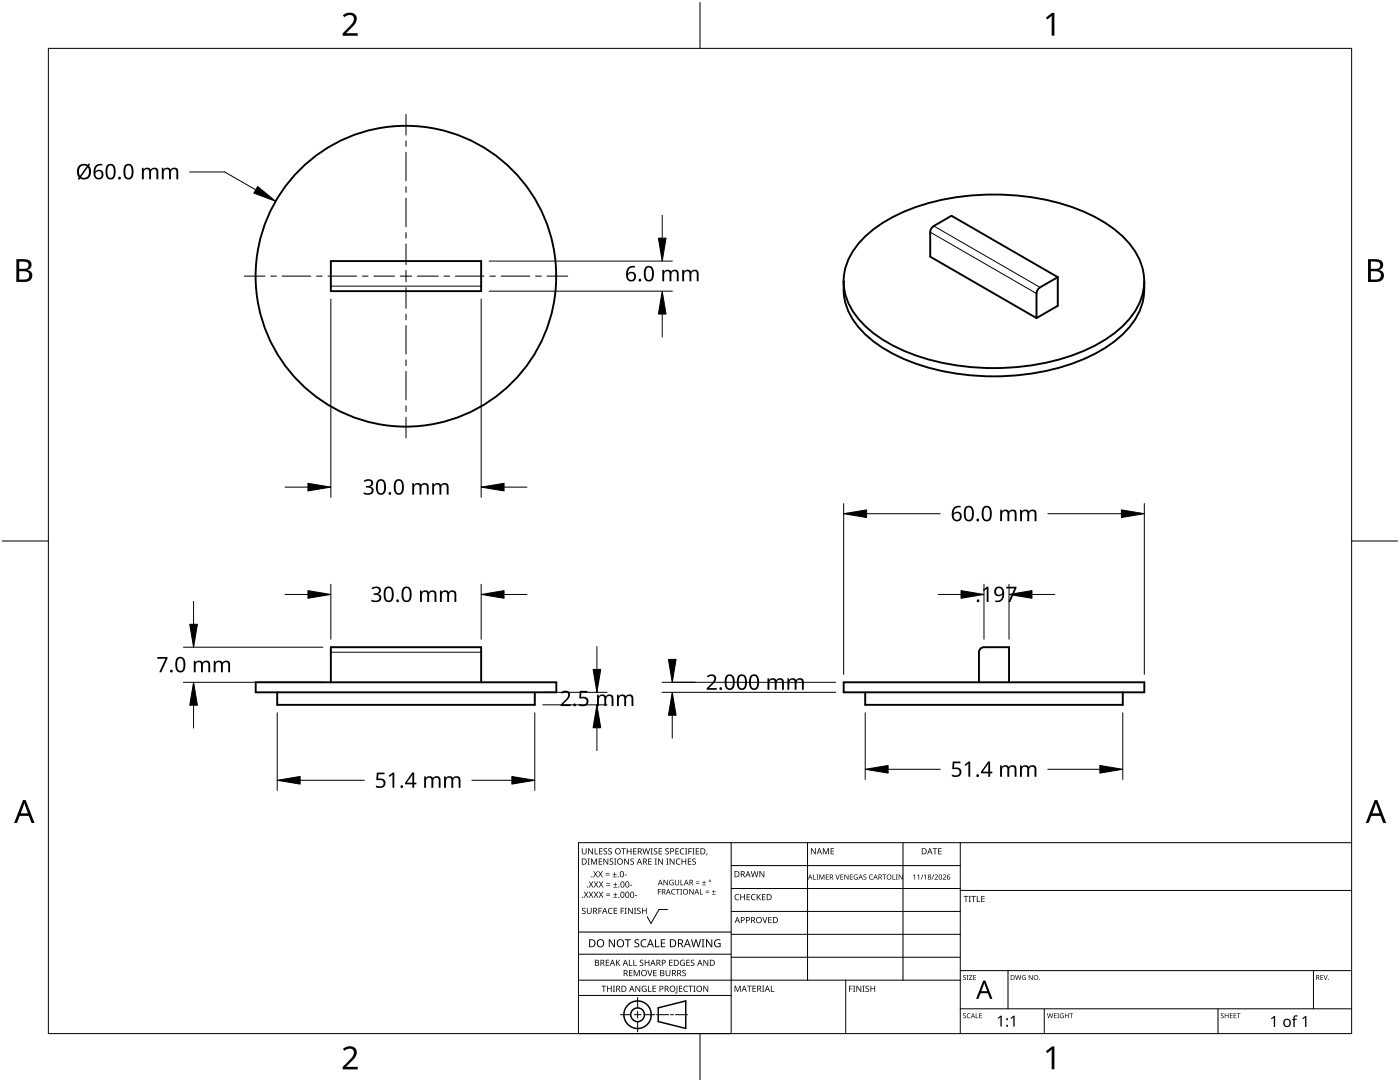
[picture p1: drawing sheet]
<svg xmlns="http://www.w3.org/2000/svg" width="279mm" height="216mm" viewBox="0 0 279 216" stroke-linecap="round" stroke-linejoin="round" font-family="sans-serif">
<g fill="none" stroke="#000" stroke-width=".38">
<path d="M66 52.1h30v6h-30zM168.4 56.1v1.7M172.9 47a34.2 34.2 0 0 1 18.2-7.7 47.5 47.5 0 0 1 26.8 3.7 19.2 19.2 0 0 1 9.6 9 11 11 0 0 1-2.5 12.1 29.1 29.1 0 0 1-15 8 48 48 0 0 1-31.2-2.8 19.4 19.4 0 0 1-9.6-9 11 11 0 0 1 2.5-12.1zM185.6 46.4l.2-.8 .4-.4 3.7-2.1 21.2 12.2M185.6 46.3v4.9l21.3 12.3M207.6 57.4l-.5 .5-.3 .7 .1 4.9M211.1 55.3v5.7l-4.2 2.5M211.1 55.3l-3.5 2M228.4 56.1a12.7 12.7 0 0 1-4.5 10.8 34.4 34.4 0 0 1-18.3 7.7 47.1 47.1 0 0 1-26.8-3.7 19.4 19.4 0 0 1-9.6-9l-.7-2.7-.1-1.4M51 136.1h60v2h-60zM66 136.1v-7h30v7M106.7 138.1v2.5h-51.4v-2.5"/>
<path d="M168.4 136.1h60v2h-60zM195.4 130.1v6M196.3 129.2a.99 .99 0 0 0-.9 1M196.4 129.1h5v7M224.1 138.1v2.5h-51.4v-2.5"/>
<circle cx="81" cy="55.1" r="30"/>
</g>
<path d="M96 57.1h-30M185.6 46.3l21.3 12.3M186.4 45.1l21.2 12.2M96 130.1h-30" fill="none" stroke="#000" stroke-width=".2"/>
<path d="M9.7 9.7h260v196.5h-260z" fill="none" stroke="#000" stroke-width=".2"/>
<path d="M139.7 .5v9.2M.5 108h9.2M269.7 108h9.2M139.7 206.2v9.2" fill="none" stroke="#000" stroke-width=".2"/>
<g fill="#000">
<path d="M68.4 3.1a1.64 1.64 0 0 1 2.8 .4 2.52 2.52 0 0 1-1.2 2.2l-.9 .9h2.3v.5h-3v-.4l1.2-1.2a1.95 1.95 0 0 0 .9-2.2 1.23 1.23 0 0 0-1.8 .1zM208.7 3.5l1.3-.9h.4v4.5h-.5v-4l-.9 .8zM68.4 209.3a1.64 1.64 0 0 1 2.8 .4 2.52 2.52 0 0 1-1.2 2.2l-.9 1h2.3v.5h-3v-.5l1.2-1.2a1.95 1.95 0 0 0 .9-2.1 1.23 1.23 0 0 0-1.8 .1zM208.7 209.8l1.3-1h.4v4.6h-.5v-4l-.9 .7z"/>
<path d="M3.3 51.7h1.3a1.28 1.28 0 0 1 1.7 1.3 1.04 1.04 0 0 1-.9 .9 1.23 1.23 0 0 1 1 1.5 1.23 1.23 0 0 1-1.5 .9h-1.6zM3.8 54.1v1.7h1a.86 .86 0 0 0 1-.9 .86 .86 0 0 0-1.1-.8zM3.8 52.2v1.4h.9a.78 .78 0 0 0 1-.7 .78 .78 0 0 0-1.1-.7z"/>
<path d="M273 51.7h1.3a1.28 1.28 0 0 1 1.7 1.3 1.04 1.04 0 0 1-.8 .9 1.23 1.23 0 0 1 1 1.5 1.23 1.23 0 0 1-1.6 .9h-1.6zM273.6 54.1v1.7h.9a.86 .86 0 0 0 1.1-.9 .86 .86 0 0 0-1.1-.8zM273.6 52.2v1.4h.8a.78 .78 0 0 0 1-.7 .78 .78 0 0 0-1.1-.7z"/>
<path d="M4.6 159.6h.5l1.8 4.6h-.6l-.6-1.4h-1.8l-.5 1.4h-.6zM4.8 160.2l-.7 2.1h1.5z"/>
<path d="M274.3 159.6h.6l1.7 4.6h-.6l-.5-1.4h-1.8l-.6 1.4h-.5zM274.6 160.2l-.7 2.1h1.4z"/>
</g>
<g fill="none" stroke="#000" stroke-width=".2">
<path d="M145.9 168.1v38.1h-30.5v-38.1h154.3M145.9 172.7h45.7M145.9 177.3h45.7M161.2 168.1v27.5M180.2 168.1v27.5M191.6 168.1v38.1M191.6 177.7h78.1M115.4 198.6h30.5M115.4 195.6h76.2M115.4 190.4h30.5M115.4 186h30.5M127.3 199v2.1"/>
<path d="M133.2 181.5h-1.7l-1.6 2.8-.7-1.4M145.9 181.9h45.7M145.9 186.4h45.7M145.9 191h45.7M168.8 195.6v10.6M191.6 193.7h78.1M201.2 193.7v7.6M262.1 193.7v7.6M123.8 202.5h2.1M126.6 202.5h1.3M127.3 201.8v1.4M127.3 203.8v2.1"/>
<path d="M128.6 202.5h2.1M131 202.5h2.4M133.8 202.5h.6M134.8 202.5h2.4M191.6 201.3h78.1M208.4 201.3v4.9M243.1 201.3v4.9"/>
</g>
<g fill="#000">
<path d="M116.1 169.3h.2v.8a.32 .32 0 0 0 .3 .3 .32 .32 0 0 0 .3-.3v-.8h.2v.8a.47 .47 0 0 1-.5 .4 .47 .47 0 0 1-.5-.5zM116.5 177.9h.2l.3 .5 .3-.5h.1l-.4 .6 .4 .6h-.1l-.3-.5-.4 .5h-.1l.4-.6zM117.3 171.3h.4l-.1 .1v1l.1 .1h-.4l.1-.1v-1zM117.4 169.3h.2l.6 1v-1h.1v1.2h-.1l-.7-1v1h-.1zM117.5 177.9h.2l.3 .5 .3-.5h.1l-.4 .6 .4 .6h-.1l-.4-.5-.3 .5h-.1l.4-.6zM117.5 175.9h.2l.3 .5 .3-.5h.1l-.4 .6 .5 .6h-.2l-.3-.5-.4 .5h-.1l.4-.6zM117.9 171.3h.3l.3 1 .4-1h.3v1.2h-.2v-1l-.4 1h-.1l-.4-1v1h-.2zM118.7 169.3h.1v1h.6v.2h-.7zM118.4 173.8h.1l.3 .5 .3-.5h.2l-.4 .6 .4 .7h-.1l-.4-.6-.3 .6h-.1l.4-.7zM118.5 177.9h.2l.2 .5 .3-.5h.2l-.4 .6 .4 .6h-.1l-.4-.5-.3 .5h-.1l.4-.6zM118.5 175.9h.2l.3 .5 .3-.5h.1l-.4 .6 .4 .6h-.1l-.3-.5-.4 .5h-.1l.4-.6zM119.5 171.3h.7v.1h-.6v.4h.5v.2h-.5v.4h.6v.1h-.7z"/>
<path d="M119.6 169.3h.6v.1h-.5v.4h.5v.1h-.5v.4h.5v.2h-.6zM119.4 173.8h.1l.3 .5 .3-.5h.2l-.4 .6 .4 .7h-.1l-.4-.6-.3 .6h-.2l.5-.7zM119.5 177.9h.1l.3 .5 .3-.5h.2l-.4 .6 .4 .6h-.1l-.4-.5-.3 .5h-.1l.4-.6zM119.5 175.9h.2l.3 .5 .3-.5h.1l-.4 .6 .4 .6h-.1l-.4-.5-.3 .5h-.1l.4-.6zM120.9 174.6h.8v.1h-.8zM120.9 174.2h.8v.1h-.8zM121 178.7h.8v.1h-.8zM121 178.3h.8v.1h-.8zM121 176.6h.8v.1h-.8zM121 176.3h.8v.1h-.8zM120.5 169.4l.4-.1h.3l-.1 .1a.25 .25 0 0 0-.4-.1 .25 .25 0 0 0 0 .4l.4 .3 .1 .2-.3 .3-.5-.1v-.1h.2a.27 .27 0 0 0 .4-.1 .27 .27 0 0 0-.3-.3l-.2-.2zM120.4 171.3h.2l.7 1-.1-1h.2v1.2h-.2l-.6-1v1h-.2z"/>
<path d="M121.4 169.4l.5-.1h.2v.1a.25 .25 0 0 0-.4-.1 .25 .25 0 0 0 0 .4l.4 .3v.2l-.2 .3-.5-.1v-.1h.1a.27 .27 0 0 0 .5-.1 .27 .27 0 0 0-.4-.3l-.2-.2zM122.3 174.9h.8v.2h-.8zM122.4 179h.8v.1h-.8zM122.4 177h.8v.1h-.8zM121.7 171.4l.4-.1 .3 .1-.1 .1a.25 .25 0 0 0-.4-.1 .25 .25 0 0 0 0 .4 .42 .42 0 0 1 .5 .5 .42 .42 0 0 1-.7 .2l-.1-.2 .2 .1a.27 .27 0 0 0 .5-.2 .27 .27 0 0 0-.4-.3l-.2-.2zM122.6 174h.1v.4h.4v.1h-.4v.4h-.1v-.4h-.3v-.1h.3zM122.7 178.1h.1v.4h.4v.1h-.4v.3h-.1v-.3h-.3v-.1h.3zM122.7 176.1h.2v.3h.3v.2h-.3v.3h-.2v-.3h-.3v-.2h.3zM122.6 171.3h.4l-.1 .1v1l.1 .1h-.4l.1-.1v-1zM124 169.3h.9v.1h-.4v1.1h-.1v-1.1h-.4zM124.7 174.5h.4v.2h-.4zM124.6 171.3h.1l.7 1v-1h.1v1.2h-.2l-.6-1v1h-.1z"/>
<path d="M125.7 176.6h.5v.1h-.5zM125.1 169.3h.1v.5h.7v-.5h.1v1.2h-.1v-.6h-.7v.6h-.1zM125.8 171.4l.5-.1 .2 .1v.1a.25 .25 0 0 0-.4-.1 .25 .25 0 0 0 0 .4 .42 .42 0 0 1 .4 .5 .42 .42 0 0 1-.7 .2v-.2l.1 .1a.27 .27 0 0 0 .5-.2 .27 .27 0 0 0-.4-.3l-.2-.2zM126.7 178.6h.4v.2h-.4zM126.4 169.3h.6v.1h-.5v.4h.5v.1h-.5v.4h.5v.2h-.6zM128.2 169.3h.2l.2 1 .3-1h.2l.2 1 .3-1h.1l-.3 1.2h-.1l-.3-1.1-.3 1.1h-.2zM129.4 171.3h.7v.1h-.6v.4h.5v.2h-.5v.4h.6v.1h-.7zM129.8 169.3h.5l-.2 .1v1l.2 .1h-.5l.2-.1v-1zM130.7 171.3h.4l-.1 .1v1l.1 .1h-.4l.1-.1v-1zM130.5 169.4l.4-.1h.3l-.1 .1a.25 .25 0 0 0-.4-.1 .25 .25 0 0 0 0 .4l.4 .3 .1 .2-.2 .3-.6-.1v-.1h.2a.27 .27 0 0 0 .4-.1 .27 .27 0 0 0-.3-.3l-.2-.2zM131.3 177.4h.6v.1h-.5v.4h.5v.1h-.5v.5h-.1zM131.4 169.3h.7v.1h-.5v.4h.5v.1h-.5v.4h.5v.2h-.7z"/>
<path d="M131.3 171.3h.2l.7 1v-1h.1v1.2h-.2l-.6-1v1h-.2zM132.4 175.6h.2l.6 .9v-.9h.1v1h-.2l-.6-.9v.9h-.1zM133 171.3h.4l-.1 .1v1l.1 .1h-.4l.1-.1v-1zM132.8 169.4l.4-.1h.3l-.1 .1a.25 .25 0 0 0-.3-.1 .25 .25 0 0 0 0 .4l.4 .3v.2l-.2 .3-.5-.1v-.1h.1a.27 .27 0 0 0 .5-.1 .27 .27 0 0 0-.4-.3l-.2-.2zM133.7 175.7l.5-.2 .2 .1v.1a.45 .45 0 0 0-.7 .4 .45 .45 0 0 0 .6 .4v-.3h-.2v-.1h.3v.5a.6 .6 0 0 1-.8-.1 .6 .6 0 0 1 .1-.8zM134.1 177.5l.4-.1h.3l-.1 .2a.44 .44 0 0 0-.6 .4 .44 .44 0 0 0 .6 .3 .52 .52 0 0 1-.7 0 .52 .52 0 0 1 .1-.8zM133.6 171.3h.2l.7 1v-1h.1v1.2h-.2l-.6-1v1h-.2zM134.9 177.4h.8v.1h-.4v1h-.1v-1h-.3zM135 171.5l.5-.2 .3 .1-.1 .1a.49 .49 0 0 0-.7 .4 .49 .49 0 0 0 .7 .5 .52 .52 0 0 1-.6 0 .52 .52 0 0 1-.2-.6zM134.8 169.3h.7v.1h-.6v.4h.5v.1h-.5v.4h.6v.2h-.7zM134.7 175.6h.1v.7a.28 .28 0 0 0 .3 .2 .28 .28 0 0 0 .3-.2v-.7h.1v.7a.42 .42 0 0 1-.4 .4 .42 .42 0 0 1-.4-.4zM135.8 175.6h.2v.9h.4v.1h-.6z"/>
<path d="M135.8 177.4h.3l-.1 .1v.9l.1 .1h-.3l.1-.1v-.9zM135.8 169.4l.4-.1h.4l-.1 .1h-.2a.49 .49 0 0 0-.4 .6 .49 .49 0 0 0 .7 .3 .52 .52 0 0 1-.7 .1 .52 .52 0 0 1-.2-.6zM136 171.3h.2v.5h.6v-.5h.1v1.2h-.1v-.5h-.6v.5h-.2zM136.7 169.3h.5l-.2 .1v1l.2 .1h-.5l.2-.1v-1zM137.4 169.3h.7v.1h-.6v.4h.5v.2h-.5v.5h-.1zM137.3 171.3h.7v.1h-.6v.4h.5v.2h-.5v.4h.6v.1h-.7zM137.6 177.4h.1l.6 .9v-.9h.1v1.1h-.1l-.6-.9v.9h-.1zM138.2 169.3h.4l-.1 .1v1l.1 .1h-.4l.1-.1v-1zM138.9 176.2h.7v.1h-.7zM138.9 175.9h.7v.1h-.7zM138.2 171.4l.4-.1 .3 .1-.1 .1a.25 .25 0 0 0-.4-.1 .25 .25 0 0 0 0 .4 .42 .42 0 0 1 .5 .5 .42 .42 0 0 1-.7 .2l-.1-.2 .2 .1a.27 .27 0 0 0 .5-.2 .27 .27 0 0 0-.4-.3l-.2-.2zM138.9 169.3h.6v.1h-.5v.4h.5v.1h-.5v.4h.5v.2h-.6z"/>
<path d="M139.7 177.4h.1v1h.5v.1h-.6zM140.1 176.5h.8v.1h-.8zM140.5 175.7h.1v.3h.3v.2h-.3v.3h-.1v-.3h-.4v-.2h.4zM140.8 178h.7v.2h-.7zM140.8 177.7h.7v.1h-.7zM141 170.3h.2l-.3 .4zM142.1 178.4h.7v.1h-.7zM142.4 177.6h.1v.3h.3v.1h-.3v.3h-.1v-.3h-.3v-.1h.3zM146.8 178.6l.4-.2 .3 .1v.1a.49 .49 0 0 0-.7 .4 .49 .49 0 0 0 .7 .5 .52 .52 0 0 1-.7 0 .52 .52 0 0 1-.2-.6zM147.7 178.4h.2v.5h.6v-.5h.2v1.2h-.2v-.5h-.6v.5h-.2zM149 178.4h.7v.1h-.5v.4h.4v.2h-.4v.4h.5v.1h-.7zM150 178.6l.5-.2 .3 .1-.1 .1a.49 .49 0 0 0-.7 .4 .49 .49 0 0 0 .8 .5 .52 .52 0 0 1-.7 0 .52 .52 0 0 1-.2-.6z"/>
<path d="M149.8 173.8h.2l.3 1.1 .2-1.1h.2l.3 1.1 .2-1.1h.2l-.3 1.2h-.2l-.3-1-.3 1h-.1zM151 178.4h.2v.6l.5-.6h.2l-.5 .5 .5 .7h-.2l-.4-.6-.1 .6h-.2zM151.6 173.8h.1l.7 1v-1h.1v1.2h-.1l-.7-1v1h-.1zM152.1 178.4h.7v.1h-.6v.4h.5v.2h-.5v.4h.6v.1h-.7zM162.3 174.5h.1v.9h.5v.1h-.6zM161.8 169.3h.2l.7 1v-1h.1v1.2h-.2l-.6-1v1h-.2zM162.9 174.5h.4l-.1 .1v.8l.1 .1h-.4l.2-.1v-.8zM163.5 174.5h.2l.3 .8 .3-.8h.2v1h-.1v-.9l-.4 .9-.4-.9v.9h-.1zM164.2 169.3h.2l.4 .9 .4-.9h.2v1.2h-.1v-1.1l-.4 1.1h-.1l-.4-1.1v1.1h-.2zM164.8 174.5h.6v.1h-.5v.3h.5v.1h-.5v.4h.5v.1h-.6zM165.8 169.3h.6v.1h-.5v.4h.5v.1h-.5v.4h.5v.2h-.6zM166.7 174.5h.2l.3 .9 .2-.9h.2l-.4 1h-.1z"/>
<path d="M167.7 174.5h.6v.1h-.5v.3h.5v.1h-.5v.4h.5v.1h-.6zM168.5 174.5h.2l.5 .8v-.8h.1v1h-.1l-.6-.8v.8h-.1zM169.6 174.5h.6v.1h-.5v.3h.4v.1h-.4v.4h.5v.1h-.6zM170.5 174.6l.5-.1h.2l-.1 .2a.42 .42 0 0 0-.6 .3 .42 .42 0 0 0 .6 .4v-.3h-.3v-.1h.4v.5a.56 .56 0 0 1-.7-.1 .56 .56 0 0 1 0-.8zM172.3 174.6l.4-.1h.2v.1a.24 .24 0 0 0-.4 0 .24 .24 0 0 0-.1 .3 .24 .24 0 0 0 .3 .1 .32 .32 0 0 1 .1 .5 .32 .32 0 0 1-.5-.1h.1a.26 .26 0 0 0 .3 0 .26 .26 0 0 0 .1-.3 .26 .26 0 0 0-.4-.1zM173.6 174.6l.3-.1h.3v.2a.41 .41 0 0 0-.6 .3 .41 .41 0 0 0 .6 .4 .48 .48 0 0 1-.7-.1 .48 .48 0 0 1 .1-.7zM176.1 174.5h.7v.1h-.3v.9h-.1v-.9h-.3zM178.1 174.5h.1v.9h.5v.1h-.6zM178.8 174.5h.4l-.2 .1v.8l.2 .1h-.4l.1-.1v-.8zM179.4 174.5h.1l.5 .8v-.8h.2v1h-.2l-.5-.8v.8h-.1zM182.2 174.7l.4-.2v1h-.1v-.9l-.2 .2zM183 174.7l.4-.2v1h-.1v-.9l-.2 .2z"/>
<path d="M184.1 174.5h.2l-.4 1h-.1zM184.4 174.7l.4-.2v1h-.1v-.9l-.2 .2zM186.3 174.5h.1l-.4 1h-.1zM186.1 169.3h.9v.1h-.3v1.1h-.2v-1.1h-.4zM186.5 174.6a.37 .37 0 0 1 .6 0 .37 .37 0 0 1-.2 .6l-.2 .2h.5v.1h-.7l.3-.4a.27 .27 0 0 0 .2-.3 .27 .27 0 0 0-.3-.2zM187.2 169.3h.7v.1h-.5v.4h.5v.1h-.5v.4h.5v.2h-.7zM188.2 174.6a.37 .37 0 0 1 .5 0 .37 .37 0 0 1-.2 .6l-.2 .2h.5v.1h-.7l.3-.4a.27 .27 0 0 0 .3-.3 .27 .27 0 0 0-.4-.2zM192.3 178.8h.9v.1h-.3v1.1h-.2v-1.1h-.4zM193.3 178.8h.5l-.2 .1v1l.2 .1h-.5l.2-.1v-1zM193.8 178.8h1v.1h-.4v1.1h-.2v-1.1h-.4zM194.9 178.8h.2v1.1h.5v.1h-.7zM195.8 178.8h.7v.1h-.5v.4h.5v.1h-.5v.5h.5v.1h-.7z"/>
<path d="M116.2 181.3l.4-.2 .3 .1-.1 .1a.25 .25 0 0 0-.4-.1 .25 .25 0 0 0 0 .4l.4 .2 .1 .3-.3 .3-.5-.1v-.1h.2a.27 .27 0 0 0 .4-.1 .27 .27 0 0 0-.3-.3l-.2-.2zM117.1 181.1h.2v.8a.32 .32 0 0 0 .3 .3 .32 .32 0 0 0 .3-.3v-.8h.2v.8a.47 .47 0 0 1-.5 .5 .47 .47 0 0 1-.5-.5zM119.4 181.1h.7v.2h-.5v.4h.5v.1h-.5v.6h-.2zM120 196.7h1v.1h-.4v1.1h-.2v-1.1h-.4zM120.9 191.5h.7v.1h-.5v.4h.4v.2h-.4v.4h.5v.1h-.7zM121.5 181.3l.4-.2 .4 .1-.1 .1a.49 .49 0 0 0-.7 .5 .49 .49 0 0 0 .7 .4 .52 .52 0 0 1-.6 .1 .52 .52 0 0 1-.3-.6zM121.1 196.7h.2v.5h.6v-.5h.2v1.2h-.2v-.6h-.6v.6h-.2zM121.5 187.4h.2l.9 1.3v-1.3h.1v1.6h-.2l-.8-1.3v1.3h-.2zM122.3 196.7h.4l-.1 .1v1l.1 .1h-.4l.2-.1v-1zM122.5 181.1h.7v.2h-.6v.4h.5v.1h-.5v.4h.6v.2h-.7zM122.9 191.5h.2v.6l.5-.6h.2l-.5 .5 .5 .7h-.2l-.4-.6-.1 .6h-.2zM123.9 181.1h.6v.2h-.5v.4h.5v.1h-.5v.6h-.1z"/>
<path d="M124.7 181.1h.4l-.2 .2v.9l.2 .2h-.4l.1-.2v-.9zM124.7 187.4h1.2v.2h-.5v1.4h-.2v-1.4h-.5zM125.5 191.5h.2v1.1h.5v.1h-.7zM125.5 193.6h.7v.1h-.5v.4h.5v.1h-.5v.4h.5v.2h-.7zM125.3 181.1h.2l.7 1.1-.1-1.1h.2v1.3h-.2l-.6-1v1h-.2zM126.4 191.5h.2v1.1h.5v.1h-.7zM126.5 181.1h.5l-.2 .2v.9l.2 .2h-.5l.2-.2v-.9zM126.5 193.6h.2l.4 1 .4-1h.2v1.2h-.2v-1.1l-.4 1.1h-.1l-.4-1.1v1.1h-.1zM126.7 187.6l.3-.2 .6 .1-.2 .1a.33 .33 0 0 0-.6 .2 .33 .33 0 0 0 .4 .4 .47 .47 0 0 1 .4 .6 .47 .47 0 0 1-.7 .2h-.3v-.2h.2a.35 .35 0 0 0 .6-.2 .35 .35 0 0 0-.5-.4l-.3-.2zM126.8 196.7h.2l.6 1v-1h.2v1.2h-.2l-.7-1 .1 1h-.2zM127.2 181.3l.4-.2 .3 .1-.1 .1a.25 .25 0 0 0-.4-.1 .25 .25 0 0 0 0 .4l.4 .2 .1 .3-.3 .3-.5-.1v-.1h.2a.27 .27 0 0 0 .4-.1 .27 .27 0 0 0-.3-.3l-.2-.2zM127.7 191.6l.5-.1 .2 .1v.1a.25 .25 0 0 0-.4-.1 .25 .25 0 0 0 0 .4l.4 .2v.3l-.2 .2h-.5v-.2l.1 .1a.27 .27 0 0 0 .5-.2 .27 .27 0 0 0-.4-.3l-.2-.2z"/>
<path d="M128 187.6l.6-.2 .4 .1v.2a.64 .64 0 0 0-1 .5 .64 .64 0 0 0 1 .6v.2a.83 .83 0 0 1-1.1-.3 .83 .83 0 0 1 .1-1.1zM128.2 196.8l.6-.1 .2 .1v.1a.5 .5 0 0 0-.8 .4 .5 .5 0 0 0 .7 .5v-.4h-.3v-.1h.4v.6a.66 .66 0 0 1-.8-.2 .66 .66 0 0 1 0-.9zM128.1 181.1h.2v.6h.6v-.6h.2v1.3h-.2v-.6h-.6v.6h-.2zM129.2 193.6h.1l.4 1 .3-1h.2l-.4 1.2h-.2zM129.3 196.7h.2v1.1h.5v.1h-.7zM128.7 191.5h.1v.5h.6v-.5h.2v1.2h-.2v-.5h-.6v.5h-.1zM130.7 187.4h.2v1.4h.7v.2h-.9zM130.2 196.7h.7v.1h-.5v.4h.5v.1h-.5v.5h.5v.1h-.7zM130.4 193.6h.6v.1h-.5v.4h.5v.1h-.5v.4h.5v.2h-.6zM131.9 187.4h.9v.2h-.7v.5h.6v.2h-.6v.5h.7v.2h-.9zM132.8 193.6h.2v.7a.32 .32 0 0 0 .3 .4 .32 .32 0 0 0 .3-.4v-.7h.2v.7a.47 .47 0 0 1-.5 .5 .47 .47 0 0 1-.5-.5zM133.5 191.5h.7v.1h-.5v.4h.5v.2h-.5v.4h.5v.1h-.7z"/>
<path d="M135 196.7h.2v1.3l-.1 .2h-.3l-.1-.1 .3-.2zM135.5 196.7h.7v.1h-.5v.4h.4v.1h-.4v.5h.5v.1h-.7zM135.8 191.7l.5-.2 .4 .1-.1 .1a.5 .5 0 0 0-.8 .4 .5 .5 0 0 0 .7 .5v-.4h-.2v-.1h.4v.6a.66 .66 0 0 1-.9-.1 .66 .66 0 0 1 0-.9zM136.2 193.7l.4-.2 .3 .1-.1 .1a.25 .25 0 0 0-.4-.1 .25 .25 0 0 0 0 .4 .42 .42 0 0 1 .5 .6 .42 .42 0 0 1-.7 .2l-.1-.2h.2a.27 .27 0 0 0 .5-.1 .27 .27 0 0 0-.4-.3l-.2-.2zM136.5 196.8l.5-.1 .3 .1-.1 .1a.49 .49 0 0 0-.7 .4 .49 .49 0 0 0 .8 .4 .52 .52 0 0 1-.7 .1 .52 .52 0 0 1-.2-.6zM137 191.5h.7v.1h-.6v.4h.5v.2h-.5v.4h.6v.1h-.7zM137.4 196.7h.9v.1h-.4v1.1h-.1v-1.1h-.4zM137.9 191.6l.4-.1 .3 .1-.1 .1a.25 .25 0 0 0-.4-.1 .25 .25 0 0 0 0 .4l.4 .2 .1 .3-.2 .2h-.6v-.2l.2 .1a.27 .27 0 0 0 .5-.2 .27 .27 0 0 0-.4-.3l-.2-.2zM138.4 196.7h.4l-.1 .1v1l.1 .1h-.4l.1-.1v-1zM137.9 187.4h.2l.3 1.4 .4-1.4h.2l.4 1.4 .3-1.4h.2l-.4 1.6h-.2l-.4-1.3-.4 1.3h-.2zM140 187.4h.6l-.2 .2v1.3l.2 .1h-.6l.2-.1v-1.3zM140.4 196.7h.1l.7 1v-1h.1v1.2h-.1l-.7-1v1h-.1z"/>
<path d="M140.4 191.5h.2l.6 1v-1h.1v1.2h-.1l-.7-1v1h-.1zM140.9 187.4h.2l.9 1.3v-1.3h.2v1.6h-.3l-.8-1.3v1.3h-.2zM142.7 187.6l.7-.2 .4 .1-.1 .2a.65 .65 0 0 0-1 .5 .65 .65 0 0 0 .9 .6v-.4h-.3v-.2h.5v.7a.86 .86 0 0 1-1.1-.1 .86 .86 0 0 1 0-1.2zM146.6 196.7h.2l.4 1 .4-1h.2v1.2h-.1v-1.1l-.4 1.1h-.2l-.4-1.1v1.1h-.1zM149.1 196.7h.9v.1h-.4v1.1h-.1v-1.1h-.4zM150.2 196.7h.7v.1h-.6v.4h.5v.1h-.5v.5h.6v.1h-.7zM152.1 183h.2l.3 1 .4-1h.2l-.5 1.2h-.1zM152.1 196.7h.4l-.1 .1v1l.1 .1h-.4l.1-.1v-1zM153.8 196.7h.2v1.1h.5v.1h-.7zM153.3 183h.7v.1h-.5v.4h.5v.1h-.5v.5h.5v.1h-.7zM169.5 196.7h.6v.1h-.5v.5h.5v.1h-.5v.5h-.1zM170.2 196.7h.5l-.2 .1v1l.2 .1h-.5l.2-.1v-1z"/>
<path d="M170.9 196.7h.2l.6 1v-1h.2v1.2h-.2l-.6-1v1h-.2zM172.1 196.7h.5l-.2 .1v1l.2 .1h-.5l.2-.1v-1zM172.8 196.8l.4-.1h.2v.2a.25 .25 0 0 0-.4-.1 .25 .25 0 0 0 0 .4l.4 .2 .1 .3-.3 .2h-.5v-.2l.2 .1a.27 .27 0 0 0 .4-.2 .27 .27 0 0 0-.3-.3l-.3-.2zM173.7 196.7h.2v.5h.6v-.5h.2v1.2h-.2v-.6h-.6v.6h-.2zM192.2 194.7l.4-.1h.2l-.1 .1a.24 .24 0 0 0-.3 0 .24 .24 0 0 0-.1 .3 .24 .24 0 0 0 .4 .1l.1 .1-.1 .3h-.4l-.1-.1a.24 .24 0 0 0 .3 .1 .24 .24 0 0 0 .1-.3l-.4-.3zM192.9 194.6h.4l-.1 .1v.7l.1 .1h-.4l.1-.1v-.7zM193.4 194.6h.6l-.5 .8h.6v.1h-.7l.5-.8h-.5zM194.2 194.6h.6v.1h-.4v.3h.4v.1h-.4v.3h.4v.1h-.6zM202.6 194.6h.1l.2 .8 .2-.8h.2l.2 .8 .2-.8h.1l-.2 .9h-.2l-.2-.8-.2 .8h-.2zM204.1 194.7l.3-.1h.3l-.1 .1a.4 .4 0 0 0-.6 .4 .4 .4 0 0 0 .6 .3v-.3l-.2-.1h.3v.5a.53 .53 0 0 1-.7-.1 .53 .53 0 0 1 .1-.7zM205.3 194.6h.2l.5 .8v-.8h.1v.9h-.2l-.5-.8v.8h-.1zM263.5 194.6h.6v.1h-.5v.3h.4v.1h-.4v.3h.5v.1h-.6z"/>
<path d="M264.1 194.6h.2l.2 .8 .3-.8h.2l-.4 .9h-.1zM192.2 202.3l.4-.1h.2l-.1 .1a.24 .24 0 0 0-.3 0 .24 .24 0 0 0-.1 .3 .24 .24 0 0 0 .4 .1l.1 .2-.1 .2-.4 .1-.1-.2a.24 .24 0 0 0 .3 .1 .24 .24 0 0 0 .1-.3l-.4-.2zM193.1 202.3l.6-.1-.3 .1a.4 .4 0 0 0-.3 .5 .4 .4 0 0 0 .5 .2 .46 .46 0 0 1-.6 0 .46 .46 0 0 1 .1-.7zM194.7 202.2h.1v.8h.5v.2h-.6zM195.4 202.2h.6v.1h-.4v.3h.4v.1h-.4v.4h.4v.1h-.6zM199.1 203.1l.6-.4h.2v2.1h-.2v-1.9l-.5 .4zM201.7 203.1l.6-.4h.2v2.1h-.3v-1.9l-.4 .4zM209 202.2h.1l.2 .8 .2-.8h.1l.3 .8 .2-.8h.1l-.3 1h-.1l-.2-.9-.3 .9h-.1zM210.3 202.2h.6v.1h-.4v.3h.3v.1h-.3v.4h.4v.1h-.6zM211 202.2h.4l-.2 .1v.8l.2 .1h-.4l.1-.1v-.8zM211.6 202.3l.7-.1-.1 .1a.4 .4 0 0 0-.6 .4 .4 .4 0 0 0 .6 .3v-.2l-.2-.2h.3v.5a.53 .53 0 0 1-.7-.1 .53 .53 0 0 1 0-.7zM212.5 202.2h.2v.4h.5v-.4h.1v1h-.1v-.5h-.5v.5h-.2z"/>
<path d="M213.4 202.2h.8v.1h-.3v.9h-.2v-.9h-.3zM243.7 202.3l.3-.1h.2v.1a.24 .24 0 0 0-.3 0 .24 .24 0 0 0-.1 .3 .24 .24 0 0 0 .3 .1l.1 .2-.1 .2-.4 .1-.1-.2a.24 .24 0 0 0 .4 .1 .24 .24 0 0 0 0-.3l-.3-.2zM244.4 202.2h.2v.4h.5v-.4h.1v1h-.1v-.5h-.5v.5h-.2zM245.4 202.2h.6v.1h-.4v.3h.4v.1h-.4v.4h.4v.1h-.6zM246.2 202.2h.5v.1h-.4v.3h.4v.1h-.4v.4h.4v.1h-.5zM246.8 202.2h.8v.1h-.3v.9h-.2v-.9h-.3zM253.7 203.2l.6-.5h.2v2.2h-.3v-1.9l-.4 .4zM258.2 202.7l.3-.1h.5l-.1 .3-.4-.1-.1 .2v.3h.4v.2h-.4v1.4h-.3v-1.4h-.3l.3-.2zM259.9 203.2l.6-.5h.2v2.2h-.2v-1.9l-.5 .4z"/>
<path d="M116.1 171.3h.4a.61 .61 0 0 1 .6 .6 .61 .61 0 0 1-.6 .6h-.4zM116.3 171.4v1h.1a.48 .48 0 0 0 .5-.5 .48 .48 0 0 0-.4-.5z"/>
<path d="M122.7 169.9a.61 .61 0 0 1 1.2 0 .61 .61 0 0 1-1.2 0zM123 169.5a.47 .47 0 0 0-.1 .7 .47 .47 0 0 0 .8 0v-.1a.45 .45 0 0 0-.1-.6 .45 .45 0 0 0-.6 0z"/>
<path d="M123.1 171.9a.61 .61 0 0 1 1.2 0 .61 .61 0 0 1-1.2 0zM123.5 171.5l-.2 .4a.45 .45 0 0 0 .7 .4 .45 .45 0 0 0 0-.8l-.2-.1z"/>
<path d="M123.9 173.9a.51 .51 0 0 1 .6 .1 .51 .51 0 0 1 0 .7 .44 .44 0 0 1-.6 .3 .44 .44 0 0 1-.2-.6zM123.9 174v.1a.48 .48 0 0 0 .3 .8 .53 .53 0 0 0 .2-.5 .53 .53 0 0 0-.4-.4z"/>
<path d="M124 178a.44 .44 0 0 1 .5 0 .44 .44 0 0 1 .1 .5 .46 .46 0 0 1-.4 .7 .46 .46 0 0 1-.4-.7zM124.1 178.1l-.1 .2a.45 .45 0 0 0 .3 .7 .53 .53 0 0 0 .2-.5 .53 .53 0 0 0-.4-.4z"/>
<path d="M124 176a.44 .44 0 0 1 .5 0 .44 .44 0 0 1 .1 .5 .46 .46 0 0 1-.4 .6 .46 .46 0 0 1-.4-.7zM124.1 176.1l-.1 .4a.31 .31 0 0 0 .2 .5 .31 .31 0 0 0 .3-.5l-.1-.4z"/>
<path d="M124.9 178a.5 .5 0 0 1 .7 .1 .5 .5 0 0 1 0 .6 .44 .44 0 0 1-.6 .4 .44 .44 0 0 1-.2-.6zM125 178.1a.48 .48 0 0 0-.1 .6 .48 .48 0 0 0 .4 .3l.1-.8-.2-.2z"/>
<path d="M124.9 176a.44 .44 0 0 1 .6 0 .44 .44 0 0 1 .1 .5 .46 .46 0 0 1-.5 .6 .46 .46 0 0 1-.3-.7zM125 176.1l-.1 .4a.31 .31 0 0 0 .3 .5 .31 .31 0 0 0 .2-.5v-.4z"/>
<path d="M125.9 178a.5 .5 0 0 1 .6 .1 .5 .5 0 0 1 0 .6 .44 .44 0 0 1-.5 .4 .44 .44 0 0 1-.2-.6zM126 178.1l-.1 .1a.48 .48 0 0 0 .4 .8 .53 .53 0 0 0 .2-.5 .53 .53 0 0 0-.5-.4z"/>
<path d="M127.3 169.3h.3a.35 .35 0 0 1 .5 .2 .35 .35 0 0 1-.3 .4l.4 .6h-.2l-.3-.5h-.3v.5h-.1zM127.4 169.4v.4h.2a.23 .23 0 0 0 .3-.2 .23 .23 0 0 0-.3-.2z"/>
<path d="M127.5 171.3h.2l.4 1.2h-.1l-.2-.4h-.4l-.2 .4h-.1zM127.6 171.5l-.2 .5h.4z"/>
<path d="M128.3 171.3h.3a.35 .35 0 0 1 .5 .2 .35 .35 0 0 1-.3 .5l.4 .5h-.2l-.3-.5h-.2v.5h-.2zM128.5 171.4v.5h.1a.23 .23 0 0 0 .3-.2 .23 .23 0 0 0-.3-.3z"/>
<path d="M131.7 175.5h.1l.5 1.1h-.2l-.1-.3h-.4l-.2 .3h-.1zM131.8 175.7l-.2 .5h.4z"/>
<path d="M132.1 177.4h.3a.31 .31 0 0 1 .4 .2 .31 .31 0 0 1-.2 .4l.3 .5h-.2l-.3-.5h-.2v.5h-.1zM132.2 177.5v.4h.2a.21 .21 0 0 0 .2-.2 .21 .21 0 0 0-.2-.2z"/>
<path d="M133.3 177.4h.1l.5 1.1h-.2l-.1-.4h-.4l-.2 .4h-.1zM133.4 177.5l-.2 .5h.4z"/>
<path d="M133.8 169.3h.6l.1 .2-.1 .4-.5 .1v.5h-.1zM133.9 169.4v.5a.29 .29 0 0 0 .5-.3 .29 .29 0 0 0-.5-.2z"/>
<path d="M136.9 175.5h.1l.4 1.1h-.1l-.1-.3h-.5l-.1 .3h-.1zM137 175.7l-.2 .5h.3z"/>
<path d="M136.2 177.9a.55 .55 0 0 1 1.1 0 .55 .55 0 0 1-1.1 0zM136.4 177.9a.45 .45 0 0 0 .9 0 .45 .45 0 0 0-.9 0z"/>
<path d="M137.6 175.6h.3a.31 .31 0 0 1 .4 .2 .31 .31 0 0 1-.2 .4l.3 .4h-.2l-.2-.4h-.3v.4h-.1zM137.7 175.7v.4h.2a.21 .21 0 0 0 .3-.2 .21 .21 0 0 0-.3-.2z"/>
<path d="M139 177.4h.1l.4 1.1h-.1l-.1-.4h-.5l-.1 .4h-.1zM139.1 177.5l-.2 .5h.3z"/>
<path d="M139.8 169.3h.4a.54 .54 0 0 1 .6 .6 .56 .56 0 0 1-.7 .6h-.3zM140 169.4v.9h.1a.48 .48 0 0 0 .5-.4 .48 .48 0 0 0-.4-.5z"/>
<path d="M141.4 175.8a.25 .25 0 0 1 .5 0 .25 .25 0 0 1-.5 0zM141.5 175.8a.15 .15 0 0 0 .3 0 .15 .15 0 0 0-.3 0z"/>
<path d="M146.6 173.8h.4a.61 .61 0 0 1 .6 .6 .61 .61 0 0 1-.7 .6h-.3zM146.8 174v.9h.1a.43 .43 0 0 0 .5-.5 .41 .41 0 0 0-.4-.4z"/>
<path d="M147.8 173.8h.4a.35 .35 0 0 1 .4 .3 .35 .35 0 0 1-.2 .4l.3 .5h-.2l-.3-.5h-.2v.5h-.2zM148 174v.4h.2a.23 .23 0 0 0 .3-.2 .23 .23 0 0 0-.3-.2z"/>
<path d="M149.2 173.8h.1l.5 1.2h-.1l-.2-.3h-.5l-.1 .3h-.2zM149.3 174l-.2 .5h.4z"/>
<path d="M153 178.4h.4a.55 .55 0 0 1 .6 .6 .56 .56 0 0 1-.6 .6h-.4zM153.2 178.5v1h.1a.48 .48 0 0 0 .5-.5 .48 .48 0 0 0-.4-.5z"/>
<path d="M161.6 174.5h.1l.4 1h-.1l-.1-.3h-.4l-.1 .3h-.2zM161.7 174.6l-.2 .5h.3z"/>
<path d="M163.4 169.2h.2l.5 1.3h-.2l-.2-.4h-.4l-.2 .4h-.1zM163.5 169.4l-.2 .6h.4z"/>
<path d="M165.6 174.5h.3a.29 .29 0 0 1 .3 .2 .29 .29 0 0 1-.1 .4l.2 .4h-.1l-.3-.4h-.2v.4h-.1zM165.7 174.6v.4h.2a.2 .2 0 0 0 .2-.2 .2 .2 0 0 0-.2-.2z"/>
<path d="M171.7 174.5h.1l.4 1h-.1l-.1-.3h-.5l-.1 .3h-.1zM171.8 174.6l-.2 .5h.3z"/>
<path d="M174.7 174.5h.1l.4 1h-.2l-.1-.3h-.4l-.1 .3h-.1zM174.7 174.6l-.1 .5h.3z"/>
<path d="M175.3 174.5h.3a.29 .29 0 0 1 .4 .2 .29 .29 0 0 1-.2 .4l.2 .4h-.1l-.2-.4h-.3v.4h-.1zM175.4 174.6v.4h.2a.2 .2 0 0 0 .2-.2 .2 .2 0 0 0-.2-.2z"/>
<path d="M176.9 175a.51 .51 0 0 1 1 0 .51 .51 0 0 1-1 0zM177.1 175a.4 .4 0 0 0 .8 0 .4 .4 0 0 0-.8 0z"/>
<path d="M184 169.3h.3a.61 .61 0 0 1 .6 .6 .61 .61 0 0 1-.6 .6h-.3zM184.1 169.4v.9h.2a.43 .43 0 0 0 .5-.4 .41 .41 0 0 0-.5-.5z"/>
<path d="M185.2 174.6a.29 .29 0 0 1 .5-.1 .29 .29 0 0 1-.1 .5 .29 .29 0 0 1 .1 .4 .29 .29 0 0 1-.4 0 .29 .29 0 0 1 .1-.4l-.2-.2zM185.3 175.3a.2 .2 0 0 0 .4 0 .2 .2 0 0 0-.4 0zM185.3 174.8a.2 .2 0 0 0 .4 0 .2 .2 0 0 0-.4 0z"/>
<path d="M185.5 169.2h.1l.5 1.3h-.1l-.2-.4h-.5l-.1 .4h-.2zM185.6 169.4l-.2 .6h.4z"/>
<path d="M187.5 174.6h.4l.1 .5a.38 .38 0 0 1-.4 .4 .38 .38 0 0 1-.3-.6zM187.5 174.6v.2a.38 .38 0 0 0 .3 .6 .41 .41 0 0 0 .1-.5 .41 .41 0 0 0-.4-.3z"/>
<path d="M189.1 174.6l.5-.1-.4 .2-.1 .3a.33 .33 0 0 1 .5 .1 .33 .33 0 0 1-.2 .5 .33 .33 0 0 1-.4-.4zM189.1 175.2a.22 .22 0 0 0 .4 0 .22 .22 0 0 0-.4 0z"/>
<path d="M118.4 181.1h.3a.35 .35 0 0 1 .4 .3 .35 .35 0 0 1-.2 .4l.3 .6h-.1l-.3-.5h-.3v.5h-.1zM118.5 181.3v.4h.2a.23 .23 0 0 0 .3-.2 .23 .23 0 0 0-.3-.2z"/>
<path d="M118.7 191.5h.4a.31 .31 0 0 1 .4 .2 .31 .31 0 0 1-.2 .4 .33 .33 0 0 1 .3 .4 .33 .33 0 0 1-.4 .2h-.5zM118.9 192.2v.4h.2a.23 .23 0 0 0 .3-.2 .23 .23 0 0 0-.3-.2zM118.9 191.6v.4h.2a.21 .21 0 0 0 .3-.2 .21 .21 0 0 0-.3-.2z"/>
<path d="M117.6 187.4h.5a.71 .71 0 0 1 .7 .8 .73 .73 0 0 1-.8 .8h-.4zM117.8 187.6v1.2h.2a.56 .56 0 0 0 .6-.6 .54 .54 0 0 0-.6-.6z"/>
<path d="M119.8 191.5h.4a.35 .35 0 0 1 .4 .3 .35 .35 0 0 1-.2 .4l.3 .5h-.2l-.3-.5h-.2v.5h-.2zM120 191.6v.5h.2a.23 .23 0 0 0 .3-.2 .23 .23 0 0 0-.3-.3z"/>
<path d="M119.3 187.6a.74 .74 0 0 1 .9-.1 .74 .74 0 0 1 .4 .7 .77 .77 0 0 1-1.1 .8 .77 .77 0 0 1-.3-1.3zM119.5 187.7l-.2 .5a.56 .56 0 0 0 .7 .6 .56 .56 0 0 0 .3-.9 .51 .51 0 0 0-.8-.2z"/>
<path d="M120.6 181.1h.2l.4 1.3h-.1l-.2-.4h-.4l-.2 .4h-.1zM120.7 181.3l-.2 .6h.4z"/>
<path d="M122.2 191.5h.1l.5 1.2h-.2l-.1-.3h-.5l-.2 .3h-.1zM122.2 191.7l-.2 .5h.4z"/>
<path d="M123 196.7h.3a.35 .35 0 0 1 .4 .2 .35 .35 0 0 1-.2 .5l.3 .5h-.1l-.3-.5h-.3v.5h-.1zM123.1 196.8v.5h.2a.23 .23 0 0 0 .3-.3 .23 .23 0 0 0-.3-.2z"/>
<path d="M123.3 187.6a.74 .74 0 0 1 .8-.1 .74 .74 0 0 1 .5 .7 .77 .77 0 0 1-1.1 .8 .77 .77 0 0 1-.3-1.3zM123.5 187.7l-.2 .5a.56 .56 0 0 0 .7 .6 .56 .56 0 0 0 .3-.9 .51 .51 0 0 0-.8-.2z"/>
<path d="M124.5 193.6h.3a.35 .35 0 0 1 .4 .2 .35 .35 0 0 1-.2 .4l.3 .6h-.1l-.3-.5h-.3v.5h-.1zM124.6 193.7v.4h.2a.23 .23 0 0 0 .3-.2 .23 .23 0 0 0-.3-.2z"/>
<path d="M124 196.7h.4a.54 .54 0 0 1 .6 .6 .56 .56 0 0 1-.6 .6h-.4zM124.2 196.8v1h.2a.48 .48 0 0 0 .5-.5 .48 .48 0 0 0-.5-.5z"/>
<path d="M124.7 191.5h.2l.4 1.2h-.1l-.2-.3h-.4l-.2 .3h-.1zM124.8 191.7l-.2 .5h.4z"/>
<path d="M126 196.7h.2l.4 1.2h-.1l-.2-.4h-.4l-.2 .4h-.1zM126.1 196.8l-.2 .6h.4z"/>
<path d="M127.9 194.2a.61 .61 0 0 1 1.2 0 .61 .61 0 0 1-1.2 0zM128.2 193.8l-.1 .4a.45 .45 0 0 0 .7 .4 .45 .45 0 0 0 0-.8l-.2-.1z"/>
<path d="M129.7 187.4h.2l.6 1.6h-.2l-.2-.5h-.6l-.2 .5h-.2zM129.8 187.6l-.2 .7h.5z"/>
<path d="M130.2 191.5h.2l.5 1.2h-.2l-.2-.3h-.4l-.2 .3h-.1zM130.3 191.7l-.2 .5h.4z"/>
<path d="M131 191.5h.4a.35 .35 0 0 1 .4 .3 .35 .35 0 0 1-.2 .4l.3 .5h-.2l-.3-.5h-.2v.5h-.2zM131.2 191.6v.5h.2a.23 .23 0 0 0 .2-.2 .23 .23 0 0 0-.3-.3z"/>
<path d="M131.8 193.6h.3a.31 .31 0 0 1 .4 .1 .31 .31 0 0 1-.2 .4 .33 .33 0 0 1 .3 .4 .33 .33 0 0 1-.4 .3h-.4zM131.9 194.2v.4h.3a.23 .23 0 0 0 .2-.2 .23 .23 0 0 0-.3-.2zM131.9 193.7v.4h.2a.21 .21 0 0 0 .3-.2 .21 .21 0 0 0-.3-.2z"/>
<path d="M131.6 196.7h.5l.3 .3-.1 .3-.5 .1v.5h-.2zM131.8 196.8v.5a.29 .29 0 0 0 .4-.2 .29 .29 0 0 0-.4-.3z"/>
<path d="M132.6 196.7h.4a.35 .35 0 0 1 .4 .2 .35 .35 0 0 1-.2 .5l.3 .5h-.2l-.3-.5h-.2v.5h-.2zM132.8 196.8v.5h.2a.23 .23 0 0 0 .3-.3 .23 .23 0 0 0-.3-.2z"/>
<path d="M132.1 191.5h.5l.2 .3-.1 .4-.5 .1v.4h-.1zM132.2 191.6v.5a.29 .29 0 0 0 .5-.2 .29 .29 0 0 0-.5-.3z"/>
<path d="M134.1 193.6h.3a.35 .35 0 0 1 .5 .2 .35 .35 0 0 1-.3 .4l.4 .6h-.2l-.3-.5h-.2v.5h-.2zM134.3 193.7v.4h.1a.23 .23 0 0 0 .3-.2 .23 .23 0 0 0-.3-.2z"/>
<path d="M133.5 197.3a.65 .65 0 0 1 1.3 0 .65 .65 0 0 1-1.3 0zM133.9 196.9a.47 .47 0 0 0-.1 .7 .47 .47 0 0 0 .7 0l.1-.1a.45 .45 0 0 0-.1-.6 .45 .45 0 0 0-.6 0z"/>
<path d="M133.7 187.4h.5a.71 .71 0 0 1 .8 .8 .73 .73 0 0 1-.9 .8h-.4zM133.9 187.6v1.2h.2a.56 .56 0 0 0 .6-.6 .54 .54 0 0 0-.6-.6z"/>
<path d="M135.2 193.6h.3a.35 .35 0 0 1 .4 .2 .35 .35 0 0 1-.2 .4l.3 .6h-.1l-.3-.5h-.3v.5h-.1zM135.3 193.7v.4h.2a.23 .23 0 0 0 .3-.2 .23 .23 0 0 0-.3-.2z"/>
<path d="M134.5 191.5h.4a.54 .54 0 0 1 .6 .6 .56 .56 0 0 1-.7 .6h-.3zM134.6 191.6v1h.2a.48 .48 0 0 0 .5-.5 .48 .48 0 0 0-.5-.5z"/>
<path d="M135.3 187.4h.4a.45 .45 0 0 1 .6 .3 .45 .45 0 0 1-.3 .6l.4 .7h-.2l-.4-.6h-.3v.6h-.2zM135.5 187.6v.6h.2a.3 .3 0 0 0 .4-.3 .3 .3 0 0 0-.4-.3z"/>
<path d="M137.1 187.4h.2l.6 1.6h-.2l-.2-.5h-.6l-.2 .5h-.2zM137.2 187.6l-.3 .7h.5z"/>
<path d="M139.6 191.5h.1l.5 1.2h-.1l-.2-.3h-.5l-.1 .3h-.2zM139.7 191.7l-.2 .5h.4z"/>
<path d="M138.9 197.3a.61 .61 0 0 1 1.2 0 .61 .61 0 0 1-1.2 0zM139.3 196.9a.47 .47 0 0 0-.1 .7 .47 .47 0 0 0 .7 0v-.1a.45 .45 0 0 0-.1-.6 .45 .45 0 0 0-.5 0z"/>
<path d="M141.7 191.5h.3a.54 .54 0 0 1 .6 .6 .56 .56 0 0 1-.6 .6h-.3zM141.8 191.6v1h.2a.48 .48 0 0 0 .5-.5 .48 .48 0 0 0-.5-.5z"/>
<path d="M147.1 183h.1l.5 1.2h-.2l-.1-.4h-.5l-.1 .4h-.2zM147.1 183.1l-.1 .6h.3z"/>
<path d="M147.9 183h.6l.1 .3-.1 .3-.5 .1v.5h-.1zM148 183.1v.5a.29 .29 0 0 0 .5-.2 .29 .29 0 0 0-.5-.3z"/>
<path d="M148.5 196.7h.1l.5 1.2h-.2l-.1-.4h-.5l-.2 .4h-.1zM148.5 196.8l-.2 .6h.4z"/>
<path d="M148.9 183h.5l.3 .3-.2 .3-.5 .1v.5h-.1zM149 183.1v.5a.29 .29 0 0 0 .5-.2 .29 .29 0 0 0-.5-.3z"/>
<path d="M149.9 183h.3a.35 .35 0 0 1 .5 .2 .35 .35 0 0 1-.3 .5l.4 .5h-.2l-.3-.5h-.2v.5h-.2zM150.1 183.1v.5h.1a.23 .23 0 0 0 .3-.3 .23 .23 0 0 0-.3-.2z"/>
<path d="M151.1 196.7h.4a.35 .35 0 0 1 .4 .2 .35 .35 0 0 1-.2 .5l.3 .5h-.2l-.3-.5h-.2v.5h-.2zM151.3 196.8v.5h.2a.23 .23 0 0 0 .2-.3 .23 .23 0 0 0-.2-.2z"/>
<path d="M150.8 183.6a.61 .61 0 0 1 1.2 0 .61 .61 0 0 1-1.2 0zM151.2 183.2a.47 .47 0 0 0-.1 .7 .47 .47 0 0 0 .7 0v-.1a.45 .45 0 0 0 0-.6 .45 .45 0 0 0-.6 0z"/>
<path d="M153.1 196.7h.1l.5 1.2h-.2l-.1-.4h-.5l-.2 .4h-.1zM153.1 196.8l-.2 .6h.4z"/>
<path d="M154.3 183h.3a.55 .55 0 0 1 .6 .6 .56 .56 0 0 1-.6 .6h-.3zM154.4 183.1v1h.2a.48 .48 0 0 0 .5-.5 .48 .48 0 0 0-.5-.5z"/>
<path d="M196.2 195.7h.4l1.5 3.6h-.5l-.5-1.1h-1.4l-.4 1.1h-.5zM196.4 196.1l-.5 1.7h1.1z"/>
<path d="M201.7 194.6h.3a.49 .49 0 0 1 .5 .5 .49 .49 0 0 1-.5 .4h-.3zM201.8 194.7v.7h.4l.1-.2v-.3z"/>
<path d="M206.2 195.1a.5 .5 0 0 1 1 0 .5 .5 0 0 1-1 0zM206.4 195a.4 .4 0 0 0 .8 0 .4 .4 0 0 0-.8 0z"/>
<path d="M262.7 194.6h.2a.28 .28 0 0 1 .4 .1 .28 .28 0 0 1-.2 .4l.3 .4h-.2l-.2-.4h-.2v.4h-.1zM262.8 194.7v.3h.1a.19 .19 0 0 0 .3-.2 .19 .19 0 0 0-.3-.1z"/>
<path d="M194.1 202.2l.5 1-.3-.3h-.3l-.3 .3zM194.2 202.3l-.2 .4h.3z"/>
<path d="M256.3 203.5a.77 .77 0 0 1 .9-.2 .77 .77 0 0 1 .4 .8 .81 .81 0 0 1-1.1 .8 .81 .81 0 0 1-.3-1.3zM256.6 203.6l-.2 .5a.52 .52 0 0 0 .6 .6 .52 .52 0 0 0 .3-.7 .48 .48 0 0 0-.2-.5 .48 .48 0 0 0-.5 .1z"/>
<circle cx="116.2" cy="179.1" r=".11"/>
<circle cx="117.2" cy="177" r=".11"/>
<circle cx="118.1" cy="175" r=".11"/>
<circle cx="123.4" cy="175" r=".11"/>
<circle cx="123.5" cy="179.1" r=".11"/>
<circle cx="123.5" cy="177" r=".11"/>
<circle cx="207.5" cy="195.5" r=".09"/>
<circle cx="265.1" cy="195.5" r=".09"/>
<circle cx="201" cy="204.7" r=".2"/>
<circle cx="201" cy="203.4" r=".2"/>
</g>
<g fill="none" stroke="#000" stroke-width=".3">
<path d="M131.4 201.1l5.5-1.4v5.5l-5.5-1.4z"/>
<circle cx="127.2" cy="202.5" r="2.73"/>
<circle cx="127.2" cy="202.5" r="1.37"/>
</g>
<g fill="none" stroke="#000" stroke-width=".2">
<path d="M81 22.8v4.2M81 28.1v1.1M81 30.4v5.7M81 37.2v1.2M81 39.5v5.7M48.7 55.1h4.2M54 55.1h1.2M56.3 55.1h5.7M63.2 55.1h1.1M65.5 55.1h5.7M72.3 55.1h1.2M74.6 55.1h4.1"/>
<path d="M79.9 55.1h2.3M81 46.4v1.1M81 48.7v4.1M81 54v2.2M81 57.4v4.1M83.3 55.1h4.2M88.6 55.1h1.1M90.9 55.1h5.7M97.7 55.1h1.2M100 55.1h5.7M106.9 55.1h1.1M109.2 55.1h4.1"/>
<path d="M81 62.7v1.1M81 65v5.7M81 71.8v1.2M81 74.1v5.7M81 81v1.1M81 83.2v4.2"/>
</g>
<g fill="none" stroke="#000" stroke-width=".2">
<path d="M37.8 34.3h7l6.2 3.6M66 59.7v39.5M96 59.7v39.5M97.6 58.1h36.6M132.2 43v4.5M134.2 52.1h-36.6M132.2 62.7v4.5M61.5 97.2h-4.6M100.6 97.2h4.6M56.9 118.6h4.6M66 116.6v11M96 116.6v11"/>
<path d="M100.6 118.6h4.6M168.4 100.5v34.1M172.9 102.5h14.7M187.2 118.6h4.6M196.4 116.6v11M201.4 116.6v11M205.9 118.6h4.6M223.8 102.5h-14.7M228.4 100.5v34.1M36.6 129.1h27.8M38.6 120v4.6M64.4 136.1h-27.8"/>
<path d="M119.1 129v4.6M121.2 138.1h-12.9M132.1 138.1h34.7M134.2 136.1h.1M166.8 136.1h-34.7M38.6 140.7v4.6M55.3 142.2v15.5M72.7 155.7h-12.8M94.2 155.7h8M106.7 142.2v15.5M108.3 140.6h12.9M119.1 145.2v4.6"/>
<path d="M134.2 142.7v4.6M172.7 142.2v13.3M187.6 153.5h-10.4M209.1 153.5h10.4M224.1 142.2v13.3"/>
</g>
<g fill="#000" stroke="#000" stroke-width=".2">
<path d="M51.4 37.2l3.6 3-4.3-1.7zM131.4 47.5h1.5l-.7 4.6zM132.2 58.1l.7 4.6h-1.5zM61.5 96.4l4.5 .8-4.5 .8zM96 97.2l4.6-.8v1.6zM61.5 117.9l4.5 .7-4.5 .8zM96 118.6l4.6-.7v1.5zM168.4 102.5l4.5-.8v1.6zM191.8 117.9l4.6 .7-4.6 .8zM201.4 118.6l4.5-.7v1.5zM223.8 101.7l4.6 .8-4.6 .8zM37.9 124.6h1.5l-.8 4.5z"/>
<path d="M118.4 133.6h1.5l-.8 4.5zM133.4 131.6h1.5l-.7 4.5zM38.6 136.1l.8 4.6h-1.5zM55.3 155.7l4.6-.8v1.6zM102.2 154.9l4.5 .8-4.5 .8zM119.1 140.6l.8 4.6h-1.5zM134.2 138.1l.7 4.6h-1.5zM172.7 153.5l4.5-.8v1.6zM219.5 152.7l4.6 .8-4.6 .8z"/>
</g>
<g fill="#000">
<path d="M28.3 33.5h.3l.1 .3a.86 .86 0 0 1 1.4 0 .81 .81 0 0 1 .9-.3 .81 .81 0 0 1 .6 .8v1.5h-.4v-1.5a.56 .56 0 0 0-.6-.5 .56 .56 0 0 0-.5 .7v1.3h-.3v-1.5a.57 .57 0 0 0-.7-.5 .57 .57 0 0 0-.4 .8v1.2h-.4zM32.3 33.5h.3l.1 .3a.86 .86 0 0 1 1.4 0 .81 .81 0 0 1 .9-.3 .81 .81 0 0 1 .6 .8v1.5h-.4v-1.5a.56 .56 0 0 0-.7-.5 .56 .56 0 0 0-.4 .7v1.3h-.4v-1.5a.57 .57 0 0 0-.7-.5 .57 .57 0 0 0-.3 .8v1.2h-.4zM132.2 53.9h.3v.3a.86 .86 0 0 1 1.4 0 .81 .81 0 0 1 1-.4 .81 .81 0 0 1 .5 .8v1.5h-.3v-1.4a.56 .56 0 0 0-.7-.6 .56 .56 0 0 0-.4 .8v1.2h-.4v-1.4a.57 .57 0 0 0-.7-.6 .57 .57 0 0 0-.4 .8v1.2h-.3zM136.2 53.9h.3v.3a.86 .86 0 0 1 1.4 0 .81 .81 0 0 1 .9-.4 .81 .81 0 0 1 .6 .8v1.5h-.3v-1.4a.56 .56 0 0 0-.7-.6 .56 .56 0 0 0-.4 .8v1.2h-.4v-1.4a.57 .57 0 0 0-.7-.6 .57 .57 0 0 0-.4 .8v1.2h-.3zM72.6 95.9a1.09 1.09 0 0 1 1.1-.3 1.09 1.09 0 0 1 .8 .8 .74 .74 0 0 1-.7 .7 .81 .81 0 0 1 .8 .9 .81 .81 0 0 1-.9 .7l-1.1-.1v-.4a1.08 1.08 0 0 0 1.6-.2 .62 .62 0 0 0-.9-.7h-.3v-.3a.7 .7 0 0 0 .8-.1 .7 .7 0 0 0 .3-.7 .89 .89 0 0 0-1.3 0zM82.3 96.4h.3v.3a.86 .86 0 0 1 1.4 .1 .81 .81 0 0 1 1-.4 .81 .81 0 0 1 .5 .8v1.5h-.3v-1.5a.56 .56 0 0 0-.7-.5 .56 .56 0 0 0-.4 .7v1.3h-.4v-1.5a.57 .57 0 0 0-.7-.5 .57 .57 0 0 0-.3 .8v1.2h-.4zM86.3 96.4h.3v.3a.86 .86 0 0 1 1.4 .1 .81 .81 0 0 1 .9-.4 .81 .81 0 0 1 .6 .8v1.5h-.3v-1.5a.56 .56 0 0 0-.7-.5 .56 .56 0 0 0-.4 .7v1.3h-.4v-1.5a.57 .57 0 0 0-.7-.5 .57 .57 0 0 0-.4 .8v1.2h-.3zM74.1 117.3a1.09 1.09 0 0 1 1.1-.3 1.09 1.09 0 0 1 .8 .8 .74 .74 0 0 1-.6 .7 .81 .81 0 0 1 .7 .9 .81 .81 0 0 1-.9 .7l-1.1-.1v-.4a1.08 1.08 0 0 0 1.6-.2 .62 .62 0 0 0-.8-.7h-.3v-.3a.7 .7 0 0 0 .7-.1 .7 .7 0 0 0 .3-.7 .89 .89 0 0 0-1.3 0zM199.6 101.7h.3l.1 .3a.86 .86 0 0 1 1.4 .1 .81 .81 0 0 1 .9-.4 .81 .81 0 0 1 .6 .8v1.5h-.4v-1.5a.56 .56 0 0 0-.7-.5 .56 .56 0 0 0-.4 .7v1.3h-.3v-1.5a.57 .57 0 0 0-.8-.5 .57 .57 0 0 0-.3 .8v1.2h-.4zM203.6 101.7h.3v.3a.86 .86 0 0 1 1.4 .1 .81 .81 0 0 1 1-.4 .81 .81 0 0 1 .6 .8v1.5h-.4v-1.5a.56 .56 0 0 0-.7-.5 .56 .56 0 0 0-.4 .7v1.3h-.4v-1.5a.57 .57 0 0 0-.7-.5 .57 .57 0 0 0-.3 .8v1.2h-.4zM31.4 131.1h2v.3l-1.2 2.7h-.4l1.2-2.7h-1.6zM38.7 131.9h.3v.3a.86 .86 0 0 1 1.4 0 .81 .81 0 0 1 1-.3 .81 .81 0 0 1 .5 .8v1.4h-.3v-1.4a.56 .56 0 0 0-.7-.6 .56 .56 0 0 0-.4 .8v1.2h-.4v-1.4a.57 .57 0 0 0-.7-.6 .57 .57 0 0 0-.4 .9v1.1h-.3z"/>
<path d="M42.6 131.9h.3l.1 .3a.86 .86 0 0 1 1.4 0 .81 .81 0 0 1 .9-.3 .81 .81 0 0 1 .6 .8v1.4h-.4v-1.4a.56 .56 0 0 0-.6-.6 .56 .56 0 0 0-.4 .8v1.2h-.4v-1.4a.57 .57 0 0 0-.7-.6 .57 .57 0 0 0-.4 .9v1.1h-.4zM83.8 117.8h.3l.1 .3a.86 .86 0 0 1 1.4 .1 .81 .81 0 0 1 .9-.4 .81 .81 0 0 1 .6 .8v1.5h-.4v-1.5a.56 .56 0 0 0-.6-.5 .56 .56 0 0 0-.5 .8v1.2h-.3v-1.5a.57 .57 0 0 0-.7-.5 .57 .57 0 0 0-.4 .8v1.2h-.4zM87.8 117.8h.3l.1 .3a.86 .86 0 0 1 1.4 .1 .81 .81 0 0 1 .9-.4 .81 .81 0 0 1 .6 .8v1.5h-.4v-1.5a.56 .56 0 0 0-.7-.5 .56 .56 0 0 0-.4 .8v1.2h-.4v-1.5a.57 .57 0 0 0-.7-.5 .57 .57 0 0 0-.3 .8v1.2h-.4zM115.7 137.9h1.5v.3h-1.2v.9l.4-.1a.99 .99 0 0 1 1 1.2 .99 .99 0 0 1-1.3 .7l-.6-.1v-.4a.88 .88 0 0 0 1 .2 .88 .88 0 0 0 .6-.8 .85 .85 0 0 0-1.3-.4l-.2-.1zM141.1 134.9a1.01 1.01 0 0 1 1.1-.4 1.01 1.01 0 0 1 .7 1.1l-.3 .5-1.1 1.2h1.6v.3h-2.1v-.3l1.1-1.1a.72 .72 0 0 0 .5-.7 .72 .72 0 0 0-.5-.6l-.8 .3zM153.2 135.4h.3v.3a.86 .86 0 0 1 1.4 0 .81 .81 0 0 1 1-.3 .81 .81 0 0 1 .5 .8v1.4h-.3v-1.4a.56 .56 0 0 0-.7-.6 .56 .56 0 0 0-.4 .8v1.2h-.4v-1.4a.57 .57 0 0 0-.7-.6 .57 .57 0 0 0-.4 .9v1.1h-.3zM157.1 135.4h.3l.1 .3a.86 .86 0 0 1 1.4 0 .81 .81 0 0 1 .9-.3 .81 .81 0 0 1 .6 .8v1.4h-.4v-1.4a.56 .56 0 0 0-.6-.6 .56 .56 0 0 0-.4 .8v1.2h-.4v-1.4a.57 .57 0 0 0-.7-.6 .57 .57 0 0 0-.4 .9v1.1h-.4zM196.1 117.7l.9-.6h.3v3h-.4v-2.6l-.6 .5zM200.8 117.1h2.1v.3l-1.3 2.7h-.4l1.3-2.7h-1.7zM75.2 154.2h1.5v.3h-1.2v.9a1.02 1.02 0 0 1 1.5 .8 1.02 1.02 0 0 1-1.4 1l-.6-.1v-.4a.88 .88 0 0 0 1 .2 .88 .88 0 0 0 .5-.8 .85 .85 0 0 0-1.2-.4l-.2-.1zM77.6 154.8l.8-.6h.3v3h-.4v-2.7l-.5 .5zM84.7 154.9h.3v.3a.86 .86 0 0 1 1.4 .1 .81 .81 0 0 1 .9-.4 .81 .81 0 0 1 .6 .8v1.5h-.3v-1.5a.56 .56 0 0 0-.7-.5 .56 .56 0 0 0-.4 .7v1.3h-.4v-1.5a.57 .57 0 0 0-.7-.5 .57 .57 0 0 0-.4 .8v1.2h-.3z"/>
<path d="M88.6 154.9h.3l.1 .3a.86 .86 0 0 1 1.4 .1 .81 .81 0 0 1 .9-.4 .81 .81 0 0 1 .6 .8v1.5h-.4v-1.5a.56 .56 0 0 0-.6-.5 .56 .56 0 0 0-.5 .7v1.3h-.3v-1.5a.57 .57 0 0 0-.7-.5 .57 .57 0 0 0-.4 .8v1.2h-.4zM111.9 138.2a1.01 1.01 0 0 1 1.2-.4 1.01 1.01 0 0 1 .7 1l-.3 .6-1.1 1.1h1.5v.4h-2v-.3l1.1-1.1a.72 .72 0 0 0 .4-.7 .72 .72 0 0 0-.4-.7l-.9 .3zM119.2 138.6h.3v.3a.86 .86 0 0 1 1.4 0 .81 .81 0 0 1 1-.3 .81 .81 0 0 1 .5 .8v1.5h-.3v-1.5a.56 .56 0 0 0-.7-.5 .56 .56 0 0 0-.4 .7v1.3h-.4v-1.5a.57 .57 0 0 0-.7-.5 .57 .57 0 0 0-.4 .8v1.2h-.3zM123.1 138.6h.3l.1 .3a.86 .86 0 0 1 1.4 0 .81 .81 0 0 1 .9-.3 .81 .81 0 0 1 .6 .8v1.5h-.4v-1.5a.56 .56 0 0 0-.6-.5 .56 .56 0 0 0-.4 .7v1.3h-.4v-1.5a.57 .57 0 0 0-.7-.5 .57 .57 0 0 0-.4 .8v1.2h-.4zM190.1 152h1.6v.3h-1.2l-.1 .9a1.02 1.02 0 0 1 1.5 .8 1.02 1.02 0 0 1-1.4 1l-.5-.1v-.4a.88 .88 0 0 0 .9 .2 .88 .88 0 0 0 .6-.8 .85 .85 0 0 0-1.3-.4l-.2-.1zM192.5 152.6l.8-.6h.3v3h-.3v-2.6l-.6 .5zM199.6 152.7h.3v.3a.86 .86 0 0 1 1.5 .1 .81 .81 0 0 1 .9-.4 .81 .81 0 0 1 .6 .8v1.5h-.4v-1.5a.56 .56 0 0 0-.7-.5 .56 .56 0 0 0-.4 .7v1.3h-.4v-1.5a.57 .57 0 0 0-.7-.5 .57 .57 0 0 0-.3 .8v1.2h-.4zM203.6 152.7h.3v.3a.86 .86 0 0 1 1.4 .1 .81 .81 0 0 1 1-.4 .81 .81 0 0 1 .5 .8v1.5h-.3v-1.5a.56 .56 0 0 0-.7-.5 .56 .56 0 0 0-.4 .7v1.3h-.4v-1.5a.57 .57 0 0 0-.7-.5 .57 .57 0 0 0-.4 .8v1.2h-.3z"/>
<path d="M15.7 33.1l.9-.4 .9 .2 .2-.3 .3 .2-.2 .3a1.57 1.57 0 0 1 .2 2 1.57 1.57 0 0 1-2 .5l-.2 .3-.3-.2 .2-.3a2.01 2.01 0 0 1 0-2.3zM17.5 33.4l-1.3 1.9a1.02 1.02 0 0 0 1.1 0 1.02 1.02 0 0 0 .5-1.1zM16.1 33.3a1.74 1.74 0 0 0-.1 1.8l1.3-1.9-.7-.2z"/>
<path d="M19.1 33l.5-.2 .4-.1h.4v.3a1.03 1.03 0 0 0-1.3 1.2 .96 .96 0 0 1 1.5 .1 .96 .96 0 0 1-.5 1.4 1.15 1.15 0 0 1-1.2-.3 1.15 1.15 0 0 1-.2-1.1l.1-.8zM19 34.8a.66 .66 0 0 0 1.3 0 .66 .66 0 0 0-1.3 0z"/>
<path d="M21.4 32.9a1.05 1.05 0 0 1 1.3 0 1.05 1.05 0 0 1 .4 1.2 1.28 1.28 0 0 1-1.2 1.7 1.37 1.37 0 0 1-.8-1.7l.1-.8zM21.7 33.2a2.23 2.23 0 0 0 .1 2.2 .68 .68 0 0 0 .7-.1 .68 .68 0 0 0 .2-.7 1.17 1.17 0 0 0-.6-1.6z"/>
<path d="M25 32.9a1.05 1.05 0 0 1 1.3 0 1.05 1.05 0 0 1 .3 1.2 1.28 1.28 0 0 1-1.1 1.7 1.37 1.37 0 0 1-.9-1.7l.2-.8zM25.2 33.2a2.23 2.23 0 0 0 .2 2.2 .68 .68 0 0 0 .7-.1 .68 .68 0 0 0 .2-.7 1.17 1.17 0 0 0-.7-1.6z"/>
<path d="M125.4 53.4l.5-.3h.4h.4v.3a1.03 1.03 0 0 0-1.4 1.2 .96 .96 0 0 1 1.6 .1 .96 .96 0 0 1-.5 1.4 1.15 1.15 0 0 1-1.2-.3 1.15 1.15 0 0 1-.3-1.2l.2-.7zM125.3 55.2a.66 .66 0 0 0 1.3 0 .66 .66 0 0 0-1.3 0z"/>
<path d="M128.9 53.3a1.05 1.05 0 0 1 1.2 0 1.05 1.05 0 0 1 .4 1.1 1.28 1.28 0 0 1-1.1 1.8 1.37 1.37 0 0 1-.9-1.8l.1-.8zM129.1 53.5l-.2 .5v1.2a.6 .6 0 0 0 .6 .7 .6 .6 0 0 0 .6-.7 1.66 1.66 0 0 0-.5-1.8z"/>
<path d="M75.4 95.8a1.05 1.05 0 0 1 1.2 0 1.05 1.05 0 0 1 .4 1.2v.2a1.18 1.18 0 0 1-1.1 1.5 1.37 1.37 0 0 1-.9-1.7l.1-.7zM75.6 96.1l-.2 .5v1.1a.6 .6 0 0 0 .6 .7 .6 .6 0 0 0 .6-.7 1.66 1.66 0 0 0-.4-1.7z"/>
<path d="M79 95.8a1.05 1.05 0 0 1 1.2 0 1.05 1.05 0 0 1 .4 1.2v.2a1.18 1.18 0 0 1-1.1 1.5 1.37 1.37 0 0 1-.9-1.7l.1-.7zM79.2 96.1l-.2 .5v1.1a.6 .6 0 0 0 .6 .7 .6 .6 0 0 0 .6-.7 1.66 1.66 0 0 0-.5-1.7z"/>
<path d="M76.9 117.2a1.05 1.05 0 0 1 1.3 0 1.05 1.05 0 0 1 .4 1.2v.2a1.18 1.18 0 0 1-1.2 1.5 1.37 1.37 0 0 1-.8-1.7l.1-.8zM77.2 117.5a1.88 1.88 0 0 0 .2 2.3 .71 .71 0 0 0 .8-.9 1.17 1.17 0 0 0-.6-1.6z"/>
<path d="M80.5 117.2a1.05 1.05 0 0 1 1.3 0 1.05 1.05 0 0 1 .3 1.2v.2a1.18 1.18 0 0 1-1.1 1.5 1.37 1.37 0 0 1-.9-1.7l.2-.8zM80.7 117.5a1.88 1.88 0 0 0 .3 2.3 .71 .71 0 0 0 .8-.9 1.17 1.17 0 0 0-.7-1.6z"/>
<path d="M190.4 101.3l.5-.3 .4-.1 .4 .1v.3a1.03 1.03 0 0 0-1.4 1.2 .95 .95 0 0 1 1.5-.1 .95 .95 0 0 1-.3 1.5 1.08 1.08 0 0 1-1.2-.1 1.08 1.08 0 0 1-.4-1.1l.1-.8zM190.3 103.1a.66 .66 0 0 0 1.3 0 .66 .66 0 0 0-1.3 0z"/>
<path d="M192.7 101.1a1.05 1.05 0 0 1 1.3 0 1.05 1.05 0 0 1 .4 1.2v.2a1.18 1.18 0 0 1-1.2 1.5 1.37 1.37 0 0 1-.9-1.7l.2-.8zM193 101.4l-.2 .5v1.1a.6 .6 0 0 0 .6 .7 .6 .6 0 0 0 .5-.7 1.66 1.66 0 0 0-.4-1.7z"/>
<path d="M196.3 101.1a1.05 1.05 0 0 1 1.2 0 1.05 1.05 0 0 1 .4 1.2v.2a1.18 1.18 0 0 1-1.1 1.5 1.37 1.37 0 0 1-.9-1.7l.2-.8zM196.5 101.4l-.2 .5v1.1a.6 .6 0 0 0 .6 .7 .6 .6 0 0 0 .6-.7 1.66 1.66 0 0 0-.4-1.7z"/>
<path d="M198.7 117.3a1.11 1.11 0 0 1 1.3 0 1.11 1.11 0 0 1 .4 1.3 1.38 1.38 0 0 1-1.8 1.5v-.3a1.01 1.01 0 0 0 1.1-.2 1.01 1.01 0 0 0 .3-1 .94 .94 0 0 1-1.4 .1 .94 .94 0 0 1 .1-1.4zM198.7 118a.7 .7 0 0 0 1.4 0 .7 .7 0 0 0-1.4 0z"/>
<path d="M35.4 131.3a1.05 1.05 0 0 1 1.2 0 1.05 1.05 0 0 1 .4 1.1v.2a1.18 1.18 0 0 1-1.1 1.6 1.37 1.37 0 0 1-.9-1.8l.1-.6zM35.6 131.5l-.2 .6v1.1a.6 .6 0 0 0 .6 .7 .6 .6 0 0 0 .6-.7 1.66 1.66 0 0 0-.5-1.8z"/>
<path d="M145 134.8a1.05 1.05 0 0 1 1.2 0 1.05 1.05 0 0 1 .4 1.1v.2a1.18 1.18 0 0 1-1.1 1.6 1.37 1.37 0 0 1-.9-1.8l.2-.7zM145.2 135l-.2 .6v1.1a.6 .6 0 0 0 .6 .7 .6 .6 0 0 0 .6-.7 1.66 1.66 0 0 0-.4-1.8z"/>
<path d="M147.4 134.8a1.05 1.05 0 0 1 1.3 0 1.05 1.05 0 0 1 .4 1.1v.2a1.18 1.18 0 0 1-1.2 1.6 1.37 1.37 0 0 1-.8-1.8l.1-.7zM147.7 135l-.2 .6v1.1a.6 .6 0 0 0 .6 .7 .6 .6 0 0 0 .5-.7 1.66 1.66 0 0 0-.4-1.8z"/>
<path d="M149.9 134.8a1.05 1.05 0 0 1 1.2 0 1.05 1.05 0 0 1 .4 1.1v.2a1.18 1.18 0 0 1-1.1 1.6 1.37 1.37 0 0 1-.9-1.8l.1-.6zM150.1 135l-.2 .6v1.1a.6 .6 0 0 0 .6 .7 .6 .6 0 0 0 .6-.7 1.66 1.66 0 0 0-.5-1.8z"/>
<path d="M82.3 154.1h.4v2.1h.4v.3h-.4v.7h-.4v-.7h-1.5v-.3zM82.3 154.5l-1.1 1.7h1.1z"/>
<path d="M197.2 151.9h.4v2.1h.4v.3h-.4v.7h-.4v-.7h-1.4v-.3zM197.2 152.3l-1.1 1.7h1.1z"/>
<circle cx="23.9" cy="35.6" r=".27"/>
<circle cx="127.7" cy="55.9" r=".28"/>
<circle cx="77.8" cy="98.5" r=".28"/>
<circle cx="79.4" cy="119.9" r=".28"/>
<circle cx="195.2" cy="103.8" r=".28"/>
<circle cx="195.2" cy="119.9" r=".28"/>
<circle cx="34.2" cy="133.9" r=".28"/>
<circle cx="143.9" cy="137.4" r=".28"/>
<circle cx="80.2" cy="157" r=".28"/>
<circle cx="114.7" cy="140.7" r=".28"/>
<circle cx="195.1" cy="154.8" r=".28"/>
</g>
</svg>
